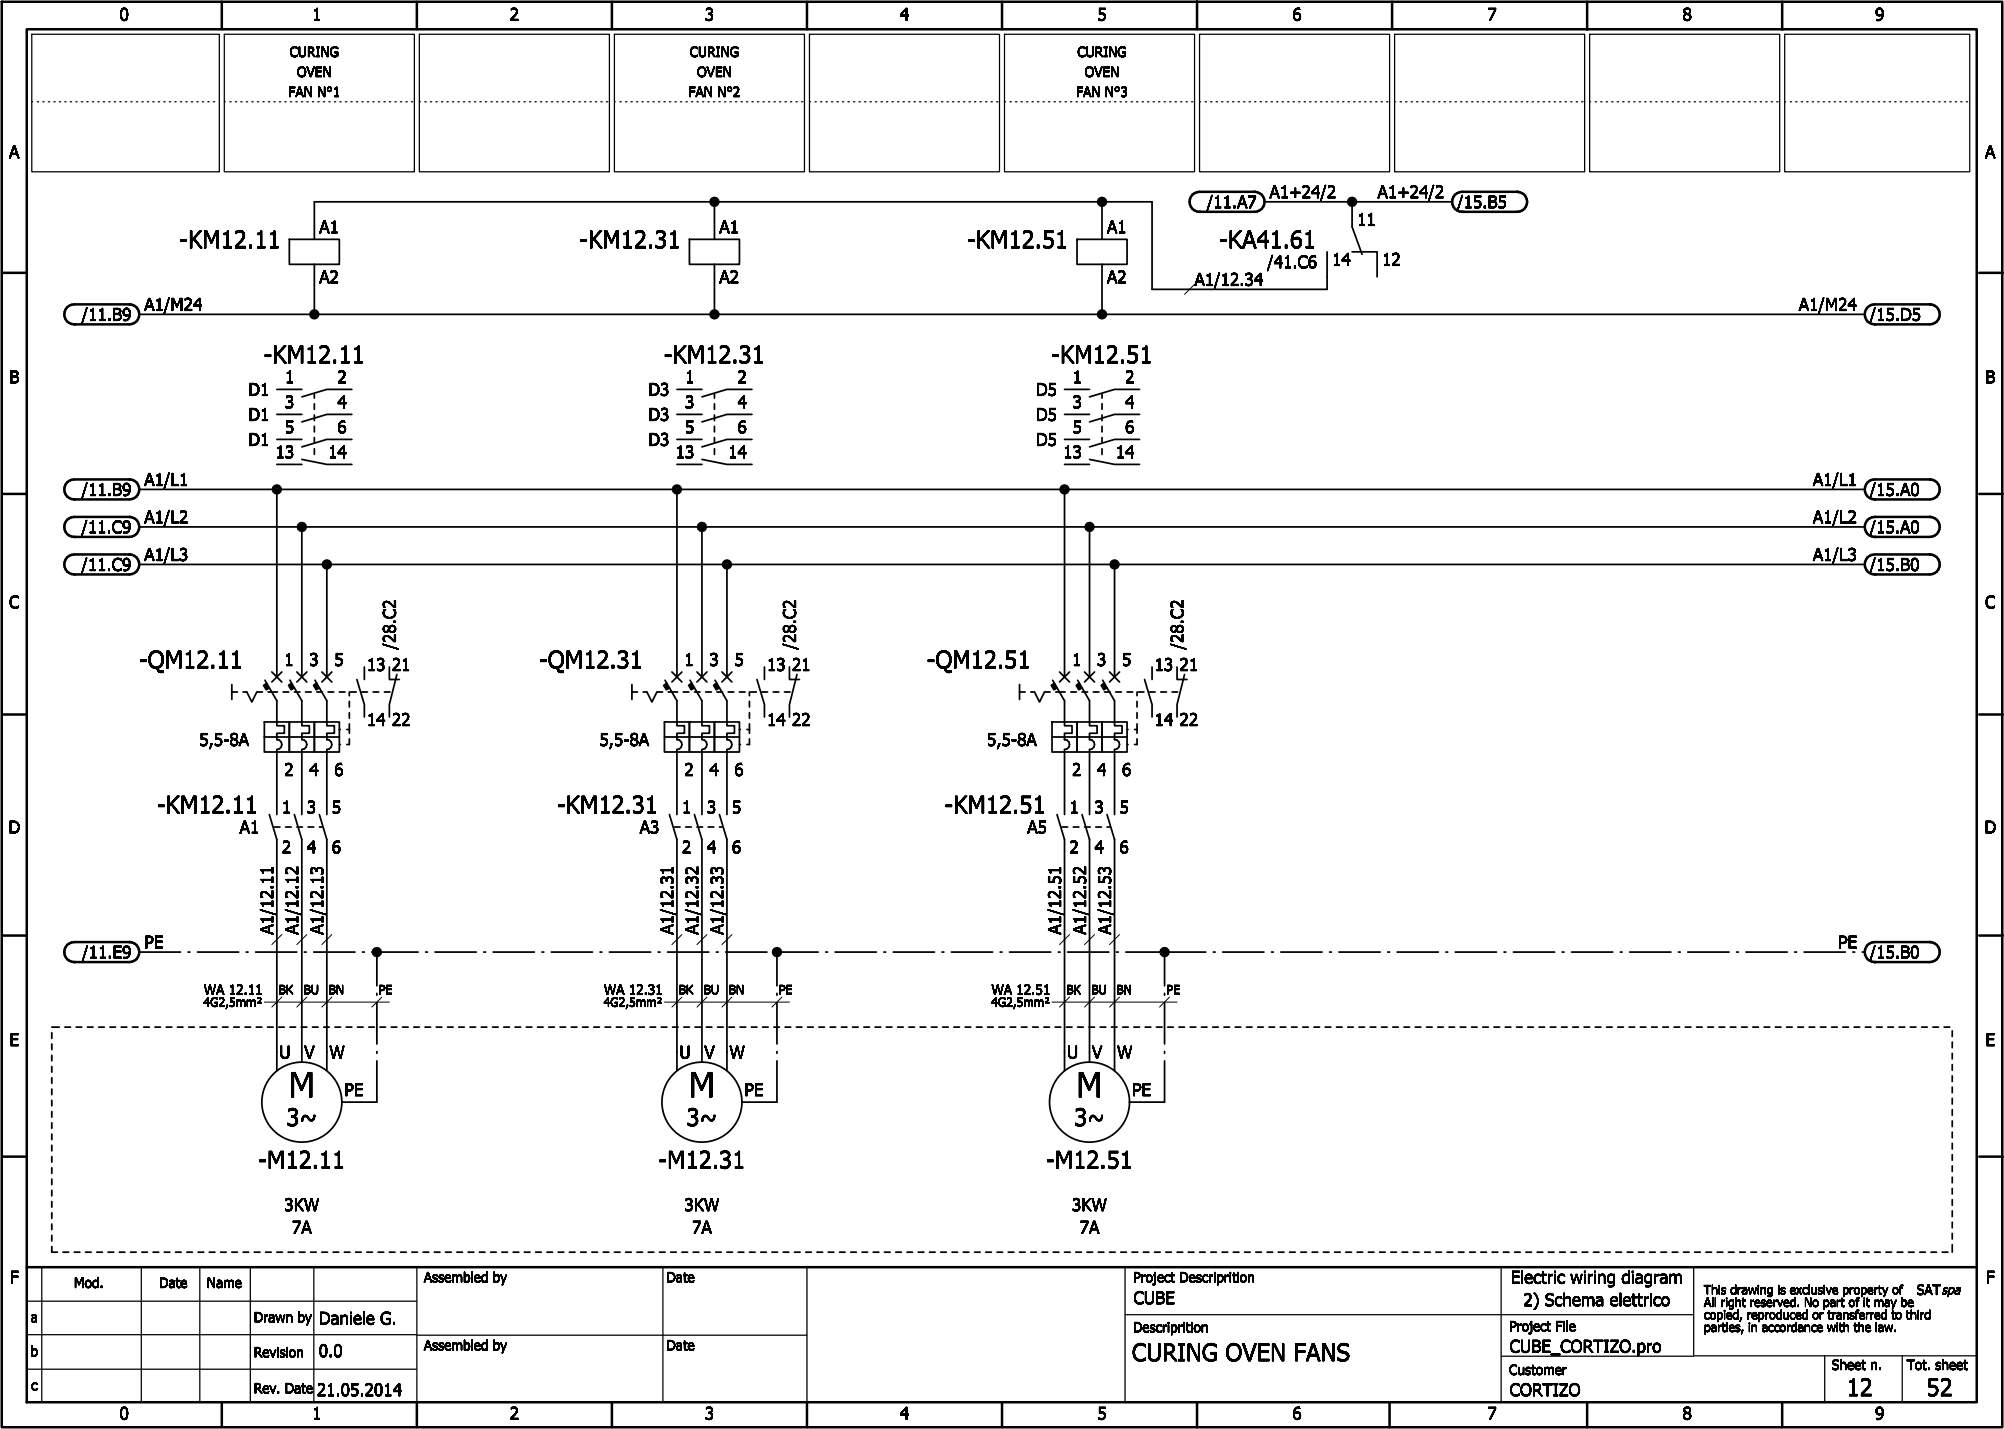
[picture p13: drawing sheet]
<svg xmlns="http://www.w3.org/2000/svg" width="401mm" height="286mm" viewBox="0 0 401 286" stroke-linecap="round" stroke-linejoin="round" font-family="sans-serif">
<defs><g id="words">
<g font-size="5">
<text x="57.7" y="219.4">M</text>
<text x="137.7" y="219.4">M</text>
<text x="215.2" y="219.4">M</text>
</g>
<g font-size="3.5">
<text x="35.9" y="49.6">-KM12.11</text>
<text x="115.9" y="49.6">-KM12.31</text>
<text x="193.4" y="49.6">-KM12.51</text>
<text x="243.8" y="49.6">-KA41.61</text>
<text x="52.7" y="72.6">-KM12.11</text>
<text x="132.7" y="72.6">-KM12.31</text>
<text x="210.2" y="72.6">-KM12.51</text>
<text x="27.8" y="133.6">-QM12.11</text>
<text x="107.8" y="133.6">-QM12.31</text>
<text x="185.3" y="133.6">-QM12.51</text>
<text x="31.4" y="162.6">-KM12.11</text>
<text x="111.4" y="162.6">-KM12.31</text>
<text x="188.9" y="162.6">-KM12.51</text>
<text x="57.3" y="225.1">3~</text>
<text x="137.3" y="225.1">3~</text>
<text x="214.8" y="225.1">3~</text>
<text x="51.7" y="233.6">-M12.11</text>
<text x="131.7" y="233.6">-M12.31</text>
<text x="209.2" y="233.6">-M12.51</text>
<text x="226.4" y="272.1">CURING OVEN FANS</text>
<text x="369.2" y="279.1">12</text>
<text x="385.2" y="279.1">52</text>
</g>
<g font-size="2.5">
<text x="23.9" y="4.1">0</text>
<text x="62.4" y="4.1">1</text>
<text x="101.9" y="4.1">2</text>
<text x="140.9" y="4.1">3</text>
<text x="179.9" y="4.1">4</text>
<text x="219.4" y="4.1">5</text>
<text x="258.4" y="4.1">6</text>
<text x="297.4" y="4.1">7</text>
<text x="336.4" y="4.1">8</text>
<text x="374.9" y="4.1">9</text>
<text x="1.8" y="31.6">A</text>
<text x="396.9" y="31.6">A</text>
<text x="241.3" y="41.6">/11.A7</text>
<text x="253.9" y="39.6">A1+24/2</text>
<text x="275.5" y="39.6">A1+24/2</text>
<text x="291.4" y="41.6">/15.B5</text>
<text x="63.9" y="46.6">A1</text>
<text x="143.9" y="46.6">A1</text>
<text x="221.4" y="46.6">A1</text>
<text x="271.4" y="45.1">11</text>
<text x="253.4" y="53.6">/41.C6</text>
<text x="266.4" y="53.1">14</text>
<text x="276.4" y="53.1">12</text>
<text x="63.9" y="56.6">A2</text>
<text x="143.9" y="56.6">A2</text>
<text x="221.4" y="56.6">A2</text>
<text x="238.9" y="57.1">A1/12.34</text>
<text x="16.3" y="64.1">/11.B9</text>
<text x="28.9" y="62.1">A1/M24</text>
<text x="359.7" y="62.1">A1/M24</text>
<text x="373.9" y="64.1">/15.D5</text>
<text x="1.9" y="76.6">B</text>
<text x="57" y="76.6">1</text>
<text x="67.5" y="76.6">2</text>
<text x="137" y="76.6">1</text>
<text x="147.5" y="76.6">2</text>
<text x="214.5" y="76.6">1</text>
<text x="225" y="76.6">2</text>
<text x="397" y="76.6">B</text>
<text x="49.7" y="79.1">D1</text>
<text x="57" y="81.6">3</text>
<text x="67.5" y="81.6">4</text>
<text x="129.7" y="79.1">D3</text>
<text x="137" y="81.6">3</text>
<text x="147.5" y="81.6">4</text>
<text x="207.2" y="79.1">D5</text>
<text x="214.5" y="81.6">3</text>
<text x="225" y="81.6">4</text>
<text x="49.7" y="84.1">D1</text>
<text x="49.7" y="89.1">D1</text>
<text x="57" y="86.6">5</text>
<text x="67.5" y="86.6">6</text>
<text x="129.7" y="84.1">D3</text>
<text x="129.7" y="89.1">D3</text>
<text x="137" y="86.6">5</text>
<text x="147.5" y="86.6">6</text>
<text x="207.2" y="84.1">D5</text>
<text x="207.2" y="89.1">D5</text>
<text x="214.5" y="86.6">5</text>
<text x="225" y="86.6">6</text>
<text x="55.1" y="91.6">13</text>
<text x="65.6" y="91.6">14</text>
<text x="135.1" y="91.6">13</text>
<text x="145.6" y="91.6">14</text>
<text x="212.6" y="91.6">13</text>
<text x="223.1" y="91.6">14</text>
<text x="16.3" y="99.1">/11.B9</text>
<text x="28.9" y="97.1">A1/L1</text>
<text x="362.5" y="97.1">A1/L1</text>
<text x="373.9" y="99.1">/15.A0</text>
<text x="16.3" y="106.6">/11.C9</text>
<text x="28.9" y="104.6">A1/L2</text>
<text x="362.5" y="104.6">A1/L2</text>
<text x="373.9" y="106.6">/15.A0</text>
<text x="28.9" y="112.1">A1/L3</text>
<text x="362.5" y="112.1">A1/L3</text>
<text x="16.3" y="114.1">/11.C9</text>
<text x="373.9" y="114.1">/15.B0</text>
<text x="1.8" y="121.6">C</text>
<text x="396.9" y="121.6">C</text>
<text x="79.1" y="129.9" transform="rotate(-90 79.1 129.9)">/28.C2</text>
<text x="159.1" y="129.9" transform="rotate(-90 159.1 129.9)">/28.C2</text>
<text x="236.6" y="129.9" transform="rotate(-90 236.6 129.9)">/28.C2</text>
<text x="56.9" y="133.1">1</text>
<text x="61.9" y="133.1">3</text>
<text x="66.9" y="133.1">5</text>
<text x="73.4" y="134.1">13</text>
<text x="78.4" y="134.1">21</text>
<text x="136.9" y="133.1">1</text>
<text x="141.9" y="133.1">3</text>
<text x="146.9" y="133.1">5</text>
<text x="153.4" y="134.1">13</text>
<text x="158.4" y="134.1">21</text>
<text x="214.4" y="133.1">1</text>
<text x="219.4" y="133.1">3</text>
<text x="224.4" y="133.1">5</text>
<text x="230.9" y="134.1">13</text>
<text x="235.9" y="134.1">21</text>
<text x="39.9" y="149.1">5,5-8A</text>
<text x="73.4" y="145.1">14</text>
<text x="78.4" y="145.1">22</text>
<text x="119.9" y="149.1">5,5-8A</text>
<text x="153.4" y="145.1">14</text>
<text x="158.4" y="145.1">22</text>
<text x="197.4" y="149.1">5,5-8A</text>
<text x="230.9" y="145.1">14</text>
<text x="235.9" y="145.1">22</text>
<text x="56.9" y="155.1">2</text>
<text x="61.9" y="155.1">4</text>
<text x="66.9" y="155.1">6</text>
<text x="136.9" y="155.1">2</text>
<text x="141.9" y="155.1">4</text>
<text x="146.9" y="155.1">6</text>
<text x="214.4" y="155.1">2</text>
<text x="219.4" y="155.1">4</text>
<text x="224.4" y="155.1">6</text>
<text x="1.7" y="166.6">D</text>
<text x="47.9" y="166.6">A1</text>
<text x="56.4" y="162.6">1</text>
<text x="61.4" y="162.6">3</text>
<text x="66.4" y="162.6">5</text>
<text x="127.9" y="166.6">A3</text>
<text x="136.4" y="162.6">1</text>
<text x="141.4" y="162.6">3</text>
<text x="146.4" y="162.6">5</text>
<text x="205.4" y="166.6">A5</text>
<text x="213.9" y="162.6">1</text>
<text x="218.9" y="162.6">3</text>
<text x="223.9" y="162.6">5</text>
<text x="396.8" y="166.6">D</text>
<text x="56.4" y="170.6">2</text>
<text x="61.4" y="170.6">4</text>
<text x="66.4" y="170.6">6</text>
<text x="136.4" y="170.6">2</text>
<text x="141.4" y="170.6">4</text>
<text x="146.4" y="170.6">6</text>
<text x="213.9" y="170.6">2</text>
<text x="218.9" y="170.6">4</text>
<text x="223.9" y="170.6">6</text>
<text x="16.4" y="191.6">/11.E9</text>
<text x="28.9" y="189.6">PE</text>
<text x="54.6" y="186.9" transform="rotate(-90 54.6 186.9)">A1/12.11</text>
<text x="59.6" y="186.9" transform="rotate(-90 59.6 186.9)">A1/12.12</text>
<text x="64.6" y="186.9" transform="rotate(-90 64.6 186.9)">A1/12.13</text>
<text x="134.6" y="186.9" transform="rotate(-90 134.6 186.9)">A1/12.31</text>
<text x="139.6" y="186.9" transform="rotate(-90 139.6 186.9)">A1/12.32</text>
<text x="144.6" y="186.9" transform="rotate(-90 144.6 186.9)">A1/12.33</text>
<text x="212.1" y="186.9" transform="rotate(-90 212.1 186.9)">A1/12.51</text>
<text x="217.1" y="186.9" transform="rotate(-90 217.1 186.9)">A1/12.52</text>
<text x="222.1" y="186.9" transform="rotate(-90 222.1 186.9)">A1/12.53</text>
<text x="367.5" y="189.6">PE</text>
<text x="373.9" y="191.6">/15.B0</text>
<text x="1.9" y="209.1">E</text>
<text x="397" y="209.1">E</text>
<text x="55.9" y="211.6">U</text>
<text x="60.9" y="211.6">V</text>
<text x="65.9" y="211.6">W</text>
<text x="135.9" y="211.6">U</text>
<text x="140.9" y="211.6">V</text>
<text x="145.9" y="211.6">W</text>
<text x="213.4" y="211.6">U</text>
<text x="218.4" y="211.6">V</text>
<text x="223.4" y="211.6">W</text>
<text x="68.9" y="219.1">PE</text>
<text x="148.9" y="219.1">PE</text>
<text x="226.4" y="219.1">PE</text>
<text x="56.9" y="242.1">3KW</text>
<text x="136.9" y="242.1">3KW</text>
<text x="214.4" y="242.1">3KW</text>
<text x="58.4" y="246.6">7A</text>
<text x="138.4" y="246.6">7A</text>
<text x="215.9" y="246.6">7A</text>
<text x="2" y="256.6">F</text>
<text x="302.1" y="256.6">Electric wiring diagram</text>
<text x="397.1" y="256.6">F</text>
<text x="226.7" y="260.7">CUBE</text>
<text x="304.6" y="261.1">2) Schema elettrico</text>
<text x="63.8" y="264.8">Daniele G.</text>
<text x="63.8" y="271.3">0.0</text>
<text x="301.9" y="270.4">CUBE_CORTIZO.pro</text>
<text x="63.4" y="279.1">21.05.2014</text>
<text x="301.9" y="279.1">CORTIZO</text>
<text x="23.9" y="283.8">0</text>
<text x="62.4" y="283.8">1</text>
<text x="101.9" y="283.8">2</text>
<text x="140.9" y="283.8">3</text>
<text x="179.9" y="283.8">4</text>
<text x="219.4" y="283.8">5</text>
<text x="258.4" y="283.8">6</text>
<text x="297.4" y="283.8">7</text>
<text x="336.4" y="283.8">8</text>
<text x="374.9" y="283.8">9</text>
</g>
<g font-size="2">
<text x="57.9" y="11.4">CURING</text>
<text x="137.9" y="11.4">CURING</text>
<text x="215.4" y="11.4">CURING</text>
<text x="59.4" y="15.4">OVEN</text>
<text x="139.4" y="15.4">OVEN</text>
<text x="216.9" y="15.4">OVEN</text>
<text x="57.7" y="19.3">FAN N°1</text>
<text x="137.7" y="19.3">FAN N°2</text>
<text x="215.2" y="19.3">FAN N°3</text>
<text x="40.8" y="198.9">WA 12.11</text>
<text x="120.8" y="198.9">WA 12.31</text>
<text x="198.3" y="198.9">WA 12.51</text>
<text x="14.8" y="257.5">Mod.</text>
<text x="31.8" y="257.5">Date</text>
<text x="41.4" y="257.5">Name</text>
<text x="84.8" y="256.4">Assembled by</text>
<text x="133.3" y="256.4">Date</text>
<text x="226.6" y="256.4">Project Descriprition</text>
<text x="383.3" y="258.9">SATspa</text>
<text x="6.2" y="264.4">a</text>
<text x="50.8" y="264.4">Drawn by</text>
<text x="84.8" y="270">Assembled by</text>
<text x="133.3" y="270">Date</text>
<text x="226.6" y="266.4">Descriprition</text>
<text x="301.8" y="266.1">Project File</text>
<text x="6.1" y="271.2">b</text>
<text x="50.8" y="271.3">Revision</text>
<text x="301.8" y="274.9">Customer</text>
<text x="366.3" y="273.9">Sheet n.</text>
<text x="381.3" y="273.9">Tot. sheet</text>
<text x="6.2" y="278">c</text>
<text x="50.8" y="278.5">Rev. Date</text>
</g>
<g font-size="1.8">
<text x="40.7" y="201.3">4G2,5mm²</text>
<text x="55.7" y="198.8">BK</text>
<text x="60.7" y="198.8">BU</text>
<text x="65.7" y="198.8">BN</text>
<text x="75.7" y="198.8">PE</text>
<text x="120.7" y="201.3">4G2,5mm²</text>
<text x="135.7" y="198.8">BK</text>
<text x="140.7" y="198.8">BU</text>
<text x="145.7" y="198.8">BN</text>
<text x="155.7" y="198.8">PE</text>
<text x="198.2" y="201.3">4G2,5mm²</text>
<text x="213.2" y="198.8">BK</text>
<text x="218.2" y="198.8">BU</text>
<text x="223.2" y="198.8">BN</text>
<text x="233.2" y="198.8">PE</text>
<text x="340.7" y="258.8">This drawing is exclusive property of</text>
<text x="340.7" y="261.3">All right reserved. No part of it may be</text>
<text x="340.7" y="263.8">copied, reproduced or transferred to third</text>
<text x="340.7" y="266.3">parties, in accordance with the law.</text>
</g>
</g></defs>
<g fill="none" stroke="#000" stroke-width=".35">
<path d="M57.9 47.9h10v4.9h-10zM62.9 47.9v-7.5h167.5v17.5h35v-7.5M62.9 52.8v10.1M137.9 47.9h10v4.9h-10zM142.9 40.4v7.5M142.9 52.8v10.1M215.4 47.9h10v4.9h-10zM220.4 40.4v7.5M220.4 52.8v10.1M252.9 40.4h37.5M270.4 50.4h5v5M270.4 40.4v5l2 5.5"/>
<path d="M27.9 62.9h345M55.4 77.9h5M62.9 78.9v.7M70.4 77.9h-5l-5 1.5M135.4 77.9h5M142.9 78.9v.7M150.4 77.9h-5l-5 1.5M212.9 77.9h5M220.4 78.9v.7M227.9 77.9h-5l-5 1.5M27.9 97.8h345M55.4 97.8v37.6"/>
<path d="M55.4 92.9h5M55.4 87.9h5M55.4 82.8h5M60.4 91.9l5 1h5M62.9 80.7v1.2M62.9 83v1.1M62.9 85.2v1.2M62.9 87.5v1.1M62.9 89.7v1.2M70.4 87.9h-5l-5 1.5M70.4 82.8h-5l-5 1.6M135.4 92.9h5"/>
<path d="M135.4 87.9h5M135.4 82.8h5M135.4 97.8v37.6M140.4 91.9l5 1h5M142.9 80.7v1.2M142.9 83v1.1M142.9 85.2v1.2M142.9 87.5v1.1M142.9 89.7v1.2M150.4 87.9h-5l-5 1.5M150.4 82.8h-5l-5 1.6M212.9 92.9h5"/>
<path d="M212.9 87.9h5M212.9 82.8h5M212.9 97.8v37.6M217.9 91.9l5 1h5M220.4 80.7v1.2M220.4 83v1.1M220.4 85.2v1.2M220.4 87.5v1.1M220.4 89.7v1.2M227.9 87.9h-5l-5 1.5M227.9 82.8h-5l-5 1.6M27.9 105.4h345"/>
<path d="M27.9 112.9h345M60.4 105.4v30M65.4 112.9v22.5M140.4 105.4v30M145.4 112.9v22.5M217.9 105.4v30M222.9 112.9v22.5M46.4 138.4h1.1M46.4 136.9v3M48.6 138.4h.8l1 2 1-2h1.1M52.9 136.9l.4-.1-.4 .2M53 136l2.4 4.1v5h1.5v1.5h-1.5v1.3a1 1 0 0 1 1 1 1 1 0 0 1-1 1v13"/>
<path d="M53.3 136.8l-.3 .2M53.3 136.9l-.3 .2M53.4 136.7l-.7 .3 .5 .9 .7-.4M53.4 137l-.3 .2 .3-.2M53.4 137.1l-.3 .1M53.4 137.1l-.3 .2M53.5 137.1l-.4 .2M53.5 137.2l-.3 .2M53.5 137.3l-.3 .2M53.6 137.3l-.3 .3M53.6 138.4h1.9M53.6 137.4l-.3 .2"/>
<path d="M53.7 137.5l-.4 .2M53.7 137.5l-.3 .2M53.7 137.6l-.3 .2M54.4 134.4l2 2M56.4 134.4l-2 2M56.6 138.4h1.1M58 137.1l.3-.2-.3 .2M58 136l2.4 4.1v5h1.5v1.5h-1.5v1.3a1 1 0 0 1 1 1 1 1 0 0 1-1 1v13M58.2 136.8l-.3 .1M58.2 136.8l-.3 .2M58.3 136.9l-.4 .2M58.3 137l-.3 .2"/>
<path d="M58.4 136.7l-.7 .3 .5 .9 .7-.4M58.4 137l-.4 .2M58.4 137.1l-.3 .2M58.4 137.2l-.3 .2M58.5 137.2l-.4 .2M58.5 137.3l-.3 .2M58.6 137.4l-.4 .2M58.6 137.5l-.3 .2M58.7 137.6l-.4 .2M58.9 138.4h1.1M59.4 134.4l2 2M61.1 138.4h1.1"/>
<path d="M61.4 134.4l-2 2M63 136l2.4 4.1v5h1.5v1.5h-1.5v1.3a1 1 0 0 1 1 1 1 1 0 0 1-1 1v13M63.2 136.8l-.4 .2M63.2 136.7l-.4 .2M63.2 136.8l-.3 .2M63.2 136.9l-.3 .2M63.3 136.9l-.4 .2M63.3 137l-.4 .2M63.3 137l-.3 .2M63.4 136.7l-.7 .3 .5 .9 .7-.4M63.4 137.1l-.4 .2M63.4 138.4h1.1"/>
<path d="M63.4 137.2l-.3 .2M63.5 137.3l-.4 .2M63.5 137.4l-.3 .2M63.6 137.4l-.4 .2M63.6 137.5l-.4 .2M63.6 137.5l-.3 .2M63.6 137.6l-.3 .2M64.4 134.4l2 2M65.6 138.4h1.1M66.4 134.4l-2 2M67.9 138.4h1.1M69.9 138.4v.7"/>
<path d="M70.1 138.4h1.1M71.4 135.9l1.5 5v2.5M72.4 138.4h1.1M72.9 133.4v2.5M74.6 138.4h1.1M76.9 138.4h1.1M77.9 133.4v2.5h2M79.4 134.9l-1.5 6v2.5M126.4 138.4h1.1M126.4 136.9v3M128.6 138.4h.8l1 2 1-2h1.1M133 136l2.4 4.1v5h1.5v1.5h-1.5v1.3a1 1 0 0 1 1 1 1 1 0 0 1-1 1v13"/>
<path d="M133.1 137.2l.3-.1-.3 .2M133.2 136.8l-.3 .1M133.3 136.8l-.4 .2M133.3 136.8l-.3 .2M133.3 136.9l-.3 .2M133.4 136.7l-.7 .3 .5 .9 .7-.4M133.4 137l-.4 .2M133.4 137l-.3 .2M133.5 137.1l-.4 .2M133.5 137.2l-.3 .2M133.5 137.3l-.3 .2M133.6 137.3l-.4 .2"/>
<path d="M133.6 137.4l-.3 .1M133.6 138.4h1.9M133.6 137.4l-.3 .2M133.7 137.5l-.4 .2M133.7 137.5l-.3 .2M133.7 137.6l-.3 .2M134.4 134.4l2 2M136.4 134.4l-2 2M136.6 138.4h1.1M138 136l2.4 4.1v5h1.5v1.5h-1.5v1.3a1 1 0 0 1 1 1 1 1 0 0 1-1 1v13M138.2 136.7l-.3 .2M138.2 136.8l-.3 .2"/>
<path d="M138.3 136.9l-.4 .2M138.3 136.9l-.3 .2M138.3 137l-.3 .2M138.4 136.7l-.7 .3 .5 .9 .7-.4M138.4 137l-.4 .2M138.4 137.1l-.3 .2M138.4 137.2l-.3 .2M138.5 137.2l-.4 .2M138.5 137.3l-.3 .2 .3-.2M138.5 137.3l-.3 .2M138.6 137.4l-.4 .2M138.6 137.4l-.3 .2"/>
<path d="M138.6 137.5l-.3 .2M138.7 137.6l-.4 .2M138.9 138.4h1.1M139.4 134.4l2 2M141.1 138.4h1.1M141.4 134.4l-2 2M143 136l2.4 4.1v5h1.5v1.5h-1.5v1.3a1 1 0 0 1 1 1 1 1 0 0 1-1 1v13M143.2 136.7l-.4 .3M143.2 136.8l-.3 .2M143.3 136.9l-.4 .2M143.3 137l-.4 .2M143.3 137l-.3 .2"/>
<path d="M143.4 136.7l-.7 .3 .5 .9 .7-.4M143.4 138.4h1.1M143.4 137.1l-.4 .2M143.4 137.2l-.3 .2M143.5 137.3l-.4 .2M143.5 137.4l-.3 .2M143.6 137.4l-.4 .2M143.6 137.5l-.4 .2M143.6 137.6l-.3 .1M144.4 134.4l2 2M145.6 138.4h1.1M146.4 134.4l-2 2"/>
<path d="M147.9 138.4h1.1M149.9 138.4v.7M150.1 138.4h1.1M151.4 135.9l1.5 5v2.5M152.4 138.4h1.1M152.9 133.4v2.5M154.6 138.4h1.1M156.9 138.4h1.1M157.9 133.4v2.5h2M159.4 134.9l-1.5 6v2.5M203.9 138.4h1.1M203.9 136.9v3"/>
<path d="M206.1 138.4h.8l1 2 1-2h1.1M210.4 136.9l.4-.1-.4 .2M210.5 136l2.4 4.1v5h1.5v1.5h-1.5v1.3a1 1 0 0 1 1 1 1 1 0 0 1-1 1v13M210.8 136.8l-.3 .2M210.8 136.9l-.3 .2M210.9 136.7l-.7 .3 .5 .9 .7-.4M210.9 137l-.3 .2 .3-.2M210.9 137.1l-.3 .1M210.9 137.1l-.3 .2M211 137.1l-.4 .2M211 137.2l-.3 .2M211 137.3l-.3 .2"/>
<path d="M211.1 137.3l-.3 .3M211.1 138.4h1.9M211.1 137.4l-.3 .2M211.2 137.5l-.4 .2M211.2 137.5l-.3 .2M211.2 137.6l-.3 .2M211.9 134.4l2 2M213.9 134.4l-2 2M214.1 138.4h1.1M215.5 137.1l.3-.2-.3 .2M215.5 136l2.4 4.1v5h1.5v1.5h-1.5v1.3a1 1 0 0 1 1 1 1 1 0 0 1-1 1v13M215.7 137.5l.3-.2-.3 .2"/>
<path d="M215.7 136.7l-.3 .2M215.7 136.8l-.3 .2M215.8 136.9l-.4 .2M215.8 137l-.3 .2M215.9 136.7l-.7 .3 .5 .9 .7-.4M215.9 137l-.4 .2M215.9 137.1l-.3 .2M215.9 137.2l-.3 .2M216 137.2l-.4 .2M216 137.3l-.3 .2M216.1 137.4l-.4 .2M216.1 137.4l-.3 .2"/>
<path d="M216.1 137.5l-.3 .2M216.2 137.6l-.4 .2M216.4 138.4h1.1M216.9 134.4l2 2M218.6 138.4h1.1M218.9 134.4l-2 2M220.5 136l2.4 4.1v5h1.5v1.5h-1.5v1.3a1 1 0 0 1 1 1 1 1 0 0 1-1 1v13M220.7 136.8l-.4 .2M220.7 136.7l-.4 .2M220.7 136.8l-.3 .2M220.7 136.9l-.3 .2M220.8 136.9l-.4 .2"/>
<path d="M220.8 137l-.4 .2M220.8 137l-.3 .2M220.9 136.7l-.7 .3 .5 .9 .7-.4M220.9 138.4h1.1M220.9 137.1l-.4 .2M220.9 137.2l-.3 .2M221 137.3l-.4 .2M221 137.4l-.3 .2M221.1 137.4l-.4 .2M221.1 137.5l-.4 .2M221.1 137.5l-.3 .2M221.1 137.6l-.3 .2"/>
<path d="M221.9 134.4l2 2M223.1 138.4h1.1M223.9 134.4l-2 2M225.4 138.4h1.1M227.4 138.4v.7M227.6 138.4h1.1M228.9 135.9l1.5 5v2.5M229.9 138.4h1.1M230.4 133.4v2.5M232.1 138.4h1.1M234.4 138.4h1.1M235.4 133.4v2.5h2"/>
<path d="M236.9 134.9l-1.5 6v2.5M52.9 144.3h5v6.1h-5zM52.9 147.4h15M57.9 144.3h5v6.1h-5zM62.9 144.3h5v6.1h-5zM69.4 145.9h.5M69.9 140.2v1.2M69.9 142.5v1.1M69.9 144.7v1.9M69.9 147.7v1.2h-.5M132.9 144.3h5v6.1h-5zM132.9 147.4h15"/>
<path d="M137.9 144.3h5v6.1h-5zM142.9 144.3h5v6.1h-5zM149.4 145.9h.5M149.9 147.7v1.2h-.5M149.9 140.2v1.2M149.9 142.5v1.1M149.9 144.7v1.9M210.4 144.3h5v6.1h-5zM210.4 147.4h15M215.4 144.3h5v6.1h-5zM220.4 144.3h5v6.1h-5zM226.9 145.9h.5"/>
<path d="M227.4 147.7v1.2h-.5M227.4 140.2v1.2M227.4 142.5v1.1M227.4 144.7v1.9M53.9 162.9l1.5 5v46.2M54.9 165.4h1.1M57.1 165.4h1.1M58.9 162.9l1.5 5v44.5M59.4 165.4h1.1M61.6 165.4h1.1M63.9 162.9l1.5 5v46.2M63.9 165.4h.5"/>
<path d="M133.9 162.9l1.5 5v46.2M134.9 165.4h1.1M137.1 165.4h1.1M138.9 162.9l1.5 5v44.5M139.4 165.4h1.1M141.6 165.4h1.1M143.9 165.4h.5M143.9 162.9l1.5 5v46.2M211.4 162.9l1.5 5v46.2M212.4 165.4h1.1M214.6 165.4h1.1M216.4 162.9l1.5 5v44.5"/>
<path d="M216.9 165.4h1.1M219.1 165.4h1.1M221.4 165.4h.5M221.4 162.9l1.5 5v46.2M27.9 190.4h8.2M37.6 190.4h.4M39.5 190.4h8.2M49.2 190.4h.4M51.1 190.4h8.3M60.9 190.4h.3M62.7 190.4h8.3M72.5 190.4h.4"/>
<path d="M74.4 190.4h9.2M75.4 190.4v6.7M75.4 198.6v.4M85.1 190.4h.4M87 190.4h8.2M96.7 190.4h.4M98.6 190.4h8.3M108.4 190.4h.3M110.2 190.4h8.3M120 190.4h.4M121.9 190.4h8.2M131.6 190.4h.4"/>
<path d="M133.5 190.4h8.2M143.2 190.4h.4M145.1 190.4h8.3M154.9 190.4h8.7M155.4 190.4v6.7M155.4 198.6v.4M165.1 190.4h.4M167 190.4h8.2M176.7 190.4h.4M178.6 190.4h8.3M188.4 190.4h.3M190.2 190.4h8.3"/>
<path d="M200 190.4h.4M201.9 190.4h8.2M211.6 190.4h.4M213.5 190.4h8.2M223.2 190.4h.4M225.1 190.4h16M232.9 190.4v6.7M232.9 198.6v.4M242.6 190.4h.4M244.5 190.4h8.2M254.2 190.4h.4M256.1 190.4h8.3"/>
<path d="M265.9 190.4h.3M267.7 190.4h8.3M277.5 190.4h.4M279.4 190.4h8.2M289.1 190.4h.4M291 190.4h8.2M300.7 190.4h.4M302.6 190.4h8.3M312.4 190.4h.3M314.2 190.4h8.3M324 190.4h.4M325.9 190.4h8.2"/>
<path d="M335.6 190.4h.4M337.5 190.4h8.2M347.2 190.4h.4M349.1 190.4h8.3M358.9 190.4h.3M360.7 190.4h8.3M370.5 190.4h.4M372.4 190.4h.5M10.4 206.5v1.1M10.4 208.7v1.1M10.4 211v1.1M10.4 213.2v1.2"/>
<path d="M10.4 215.5v1.1M10.4 217.7v1.2M10.4 220v1.1M10.4 205.4h1.5M13 205.4h1.1M15.2 205.4h1.2M17.5 205.4h1.1M19.7 205.4h1.2M22 205.4h1.1M24.2 205.4h1.2M26.5 205.4h1.1M28.7 205.4h1.2"/>
<path d="M31 205.4h1.1M33.2 205.4h1.2M35.5 205.4h1.1M37.7 205.4h1.2M40 205.4h1.1M42.2 205.4h1.2M44.5 205.4h1.1M46.7 205.4h1.2M49 205.4h1.1M51.2 205.4h1.2M53.5 205.4h1.1M55.7 205.4h1.2"/>
<path d="M58 205.4h1.1M60.2 205.4h1.2M62.5 205.4h1.1M64.7 205.4h1.2M67 205.4h1.1M69.2 205.4h1.2M71.5 205.4h1.1M73.7 205.4h1.2M75.4 212.1v8.3h-7M75.4 200.5v8.2M75.4 210.2v.4M76 205.4h1.1"/>
<path d="M78.2 205.4h1.2M80.5 205.4h1.1M82.7 205.4h1.2M85 205.4h1.1M87.2 205.4h1.2M89.5 205.4h1.1M91.7 205.4h1.2M94 205.4h1.1M96.2 205.4h1.2M98.5 205.4h1.1M100.7 205.4h1.2M103 205.4h1.1"/>
<path d="M105.2 205.4h1.2M107.5 205.4h1.1M109.7 205.4h1.2M112 205.4h1.1M114.2 205.4h1.2M116.5 205.4h1.1M118.7 205.4h1.2M121 205.4h1.1M123.2 205.4h1.2M125.5 205.4h1.1M127.7 205.4h1.2M130 205.4h1.1"/>
<path d="M132.2 205.4h1.2M134.5 205.4h1.1M136.7 205.4h1.2M139 205.4h1.1M141.2 205.4h1.2M143.5 205.4h1.1M145.7 205.4h1.2M148 205.4h1.1M150.2 205.4h1.2M152.5 205.4h1.1M154.7 205.4h1.2M155.4 212.1v8.3h-7"/>
<path d="M155.4 200.5v8.2M155.4 210.2v.4M157 205.4h1.1M159.2 205.4h1.2M161.5 205.4h1.1M163.7 205.4h1.2M166 205.4h1.1M168.2 205.4h1.2M170.5 205.4h1.1M172.7 205.4h1.2M175 205.4h1.1M177.2 205.4h1.2"/>
<path d="M179.5 205.4h1.1M181.7 205.4h1.2M184 205.4h1.1M186.2 205.4h1.2M188.5 205.4h1.1M190.7 205.4h1.2M193 205.4h1.1M195.2 205.4h1.2M197.5 205.4h1.1M199.7 205.4h1.2M202 205.4h1.1M204.2 205.4h1.2"/>
<path d="M206.5 205.4h1.1M208.7 205.4h1.2M211 205.4h1.1M213.2 205.4h1.2M215.5 205.4h1.1M217.7 205.4h1.2M220 205.4h1.1M222.2 205.4h1.2M224.5 205.4h1.1M226.7 205.4h1.2M229 205.4h1.1M231.2 205.4h1.2"/>
<path d="M232.9 212.1v8.3h-7M232.9 200.5v8.2M232.9 210.2v.4M233.5 205.4h1.1M235.7 205.4h1.2M238 205.4h1.1M240.2 205.4h1.2M242.5 205.4h1.1M244.7 205.4h1.2M247 205.4h1.1M249.2 205.4h1.2M251.5 205.4h1.1"/>
<path d="M253.7 205.4h1.2M256 205.4h1.1M258.2 205.4h1.2M260.5 205.4h1.1M262.7 205.4h1.2M265 205.4h1.1M267.2 205.4h1.2M269.5 205.4h1.1M271.7 205.4h1.2M274 205.4h1.1M276.2 205.4h1.2M278.5 205.4h1.1"/>
<path d="M280.7 205.4h1.2M283 205.4h1.1M285.2 205.4h1.2M287.5 205.4h1.1M289.7 205.4h1.2M292 205.4h1.1M294.2 205.4h1.2M296.5 205.4h1.1M298.7 205.4h1.2M301 205.4h1.1M303.2 205.4h1.2M305.5 205.4h1.1"/>
<path d="M307.7 205.4h1.2M310 205.4h1.1M312.2 205.4h1.2M314.5 205.4h1.1M316.7 205.4h1.2M319 205.4h1.1M321.2 205.4h1.2M323.5 205.4h1.1M325.7 205.4h1.2M328 205.4h1.1M330.2 205.4h1.2M332.5 205.4h1.1"/>
<path d="M334.7 205.4h1.2M337 205.4h1.1M339.2 205.4h1.2M341.5 205.4h1.1M343.7 205.4h1.2M346 205.4h1.1M348.2 205.4h1.2M350.5 205.4h1.1M352.7 205.4h1.2M355 205.4h1.1M357.2 205.4h1.2M359.5 205.4h1.1"/>
<path d="M361.7 205.4h1.2M364 205.4h1.1M366.2 205.4h1.2M368.5 205.4h1.1M370.7 205.4h1.2M373 205.4h1.1M375.2 205.4h1.2M377.5 205.4h1.1M379.7 205.4h1.2M382 205.4h1.1M384.2 205.4h1.2M386.5 205.4h1.1"/>
<path d="M388.7 205.4h1.2M390.4 206.1v1.1M390.4 208.4v1.1M390.4 210.6v1.1M390.4 212.9v1.1M390.4 215.1v1.1M390.4 217.3v1.2M390.4 219.6v1.1M10.4 222.2v1.2M10.4 224.5v1.1M10.4 226.7v1.2M10.4 229v1.1"/>
<path d="M10.4 231.2v1.2M10.4 233.5v1.1M10.4 235.7v1.2M10.4 238v1.1M390.4 221.9v1.1M390.4 224.1v1.1M390.4 226.4v1.1M390.4 228.6v1.1M390.4 230.9v1.1M390.4 233.1v1.1M390.4 235.4v1.1M390.4 237.6v1.1"/>
<path d="M390.4 239.9v1.1M10.4 240.2v1.2M10.4 242.5v1.1M10.4 244.7v1.2M10.4 247v1.1M10.4 249.2v1.2h1.1M12.6 250.4h1.1M14.9 250.4h1.1M17.1 250.4h1.1M19.4 250.4h1.1M21.6 250.4h1.1M23.9 250.4h1.1"/>
<path d="M26.1 250.4h1.1M28.4 250.4h1.1M30.6 250.4h1.1M32.9 250.4h1.1M35.1 250.4h1.1M37.4 250.4h1.1M39.6 250.4h1.1M41.9 250.4h1.1M44.1 250.4h1.1M46.4 250.4h1.1M48.6 250.4h1.1M50.9 250.4h1.1"/>
<path d="M53.1 250.4h1.1M55.4 250.4h1.1M57.6 250.4h1.1M59.9 250.4h1.1M62.1 250.4h1.1M64.4 250.4h1.1M66.6 250.4h1.1M68.9 250.4h1.1M71.1 250.4h1.1M73.4 250.4h1.1M75.6 250.4h1.1M77.9 250.4h1.1"/>
<path d="M80.1 250.4h1.1M82.4 250.4h1.1M84.6 250.4h1.1M86.9 250.4h1.1M89.1 250.4h1.1M91.4 250.4h1.1M93.6 250.4h1.1M95.9 250.4h1.1M98.1 250.4h1.1M100.4 250.4h1.1M102.6 250.4h1.1M104.9 250.4h1.1"/>
<path d="M107.1 250.4h1.1M109.4 250.4h1.1M111.6 250.4h1.1M113.9 250.4h1.1M116.1 250.4h1.1M118.4 250.4h1.1M120.6 250.4h1.1M122.9 250.4h1.1M125.1 250.4h1.1M127.4 250.4h1.1M129.6 250.4h1.1M131.9 250.4h1.1"/>
<path d="M134.1 250.4h1.1M136.4 250.4h1.1M138.6 250.4h1.1M140.9 250.4h1.1M143.1 250.4h1.1M145.4 250.4h1.1M147.6 250.4h1.1M149.9 250.4h1.1M152.1 250.4h1.1M154.4 250.4h1.1M156.6 250.4h1.1M158.9 250.4h1.1"/>
<path d="M161.1 250.4h1.1M163.4 250.4h1.1M165.6 250.4h1.1M167.9 250.4h1.1M170.1 250.4h1.1M172.4 250.4h1.1M174.6 250.4h1.1M176.9 250.4h1.1M179.1 250.4h1.1M181.4 250.4h1.1M183.6 250.4h1.1M185.9 250.4h1.1"/>
<path d="M188.1 250.4h1.1M190.4 250.4h1.1M192.6 250.4h1.1M194.9 250.4h1.1M197.1 250.4h1.1M199.4 250.4h1.1M201.6 250.4h1.1M203.9 250.4h1.1M206.1 250.4h1.1M208.4 250.4h1.1M210.6 250.4h1.1M212.9 250.4h1.1"/>
<path d="M215.1 250.4h1.1M217.4 250.4h1.1M219.6 250.4h1.1M221.9 250.4h1.1M224.1 250.4h1.1M226.4 250.4h1.1M228.6 250.4h1.1M230.9 250.4h1.1M233.1 250.4h1.1M235.4 250.4h1.1M237.6 250.4h1.1M239.9 250.4h1.1"/>
<path d="M242.1 250.4h1.1M244.4 250.4h1.1M246.6 250.4h1.1M248.9 250.4h1.1M251.1 250.4h1.1M253.4 250.4h1.1M255.6 250.4h1.1M257.9 250.4h1.1M260.1 250.4h1.1M262.4 250.4h1.1M264.6 250.4h1.1M266.9 250.4h1.1"/>
<path d="M269.1 250.4h1.1M271.4 250.4h1.1M273.6 250.4h1.1M275.9 250.4h1.1M278.1 250.4h1.1M280.4 250.4h1.1M282.6 250.4h1.1M284.9 250.4h1.1M287.1 250.4h1.1M289.4 250.4h1.1M291.6 250.4h1.1M293.9 250.4h1.1"/>
<path d="M296.1 250.4h1.1M298.4 250.4h1.1M300.6 250.4h1.1M302.9 250.4h1.1M305.1 250.4h1.1M307.4 250.4h1.1M309.6 250.4h1.1M311.9 250.4h1.1M314.1 250.4h1.1M316.4 250.4h1.1M318.6 250.4h1.1M320.9 250.4h1.1"/>
<path d="M323.1 250.4h1.1M325.4 250.4h1.1M327.6 250.4h1.1M329.9 250.4h1.1M332.1 250.4h1.1M334.4 250.4h1.1M336.6 250.4h1.1M338.9 250.4h1.1M341.1 250.4h1.1M343.4 250.4h1.1M345.6 250.4h1.1M347.9 250.4h1.1"/>
<path d="M350.1 250.4h1.1M352.4 250.4h1.1M354.6 250.4h1.1M356.9 250.4h1.1M359.1 250.4h1.1M361.4 250.4h1.1M363.6 250.4h1.1M365.9 250.4h1.1M368.1 250.4h1.1M370.4 250.4h1.1M372.6 250.4h1.1M374.9 250.4h1.1"/>
<path d="M377.1 250.4h1.1M379.4 250.4h1.1M381.6 250.4h1.1M383.9 250.4h1.1M386.1 250.4h1.1M388.4 250.4h1.1M390.4 242.1v1.1M390.4 244.4v1.1M390.4 246.6v1.1M390.4 248.9v1.5"/>
<circle cx="142.9" cy="40.4" r=".63"/>
<circle cx="142.9" cy="40.4" r=".88"/>
<circle cx="142.9" cy="40.4" r=".37"/>
<circle cx="220.4" cy="40.4" r=".88"/>
<circle cx="220.4" cy="40.4" r=".62"/>
<circle cx="220.4" cy="40.4" r=".38"/>
<circle cx="270.4" cy="40.4" r=".88"/>
<circle cx="270.4" cy="40.4" r=".38"/>
<circle cx="270.4" cy="40.4" r=".63"/>
<circle cx="62.9" cy="62.9" r=".38"/>
<circle cx="62.9" cy="62.9" r=".63"/>
<circle cx="62.9" cy="62.9" r=".88"/>
<circle cx="142.9" cy="62.9" r=".63"/>
<circle cx="142.9" cy="62.9" r=".88"/>
<circle cx="142.9" cy="62.9" r=".37"/>
<circle cx="220.4" cy="62.9" r=".88"/>
<circle cx="220.4" cy="62.9" r=".62"/>
<circle cx="220.4" cy="62.9" r=".38"/>
<circle cx="55.4" cy="97.8" r=".38"/>
<circle cx="55.4" cy="97.9" r=".63"/>
<circle cx="55.4" cy="97.9" r=".87"/>
<circle cx="135.4" cy="97.9" r=".63"/>
<circle cx="135.4" cy="97.8" r=".37"/>
<circle cx="135.4" cy="97.9" r=".87"/>
<circle cx="212.9" cy="97.9" r=".62"/>
<circle cx="212.9" cy="97.9" r=".87"/>
<circle cx="212.9" cy="97.8" r=".38"/>
<circle cx="60.4" cy="105.4" r=".63"/>
<circle cx="60.4" cy="105.4" r=".37"/>
<circle cx="60.4" cy="105.4" r=".87"/>
<circle cx="65.4" cy="112.9" r=".37"/>
<circle cx="65.4" cy="112.9" r=".62"/>
<circle cx="65.4" cy="112.9" r=".87"/>
<circle cx="140.4" cy="105.4" r=".63"/>
<circle cx="140.4" cy="105.4" r=".37"/>
<circle cx="140.4" cy="105.4" r=".87"/>
<circle cx="145.4" cy="112.9" r=".87"/>
<circle cx="145.4" cy="112.9" r=".38"/>
<circle cx="145.4" cy="112.9" r=".63"/>
<circle cx="217.9" cy="105.4" r=".38"/>
<circle cx="217.9" cy="105.4" r=".63"/>
<circle cx="217.9" cy="105.4" r=".87"/>
<circle cx="222.9" cy="112.9" r=".63"/>
<circle cx="222.9" cy="112.9" r=".37"/>
<circle cx="222.9" cy="112.9" r=".87"/>
<circle cx="75.4" cy="190.4" r=".63"/>
<circle cx="75.4" cy="190.4" r=".88"/>
<circle cx="75.4" cy="190.4" r=".37"/>
<circle cx="155.4" cy="190.4" r=".63"/>
<circle cx="155.4" cy="190.4" r=".88"/>
<circle cx="155.4" cy="190.4" r=".37"/>
<circle cx="232.9" cy="190.4" r=".88"/>
<circle cx="232.9" cy="190.4" r=".38"/>
<circle cx="232.9" cy="190.4" r=".63"/>
<circle cx="60.4" cy="220.4" r="8"/>
<circle cx="140.4" cy="220.4" r="8"/>
<circle cx="217.9" cy="220.4" r="8"/>
</g>
<g fill="#000">
<circle cx="250.9" cy="38.4" r=".25"/>
<circle cx="303.4" cy="38.4" r=".25"/>
<circle cx="239.9" cy="42.4" r=".25"/>
<circle cx="292.4" cy="42.4" r=".25"/>
<circle cx="14.9" cy="64.9" r=".25"/>
<circle cx="25.9" cy="60.9" r=".25"/>
<circle cx="374.9" cy="64.9" r=".25"/>
<circle cx="385.9" cy="60.9" r=".25"/>
<circle cx="14.9" cy="99.9" r=".25"/>
<circle cx="25.9" cy="95.8" r=".25"/>
<circle cx="374.9" cy="99.9" r=".25"/>
<circle cx="385.9" cy="95.8" r=".25"/>
<circle cx="14.9" cy="114.9" r=".25"/>
<circle cx="14.9" cy="107.4" r=".25"/>
<circle cx="25.9" cy="103.3" r=".25"/>
<circle cx="25.9" cy="110.8" r=".25"/>
<circle cx="374.9" cy="114.9" r=".25"/>
<circle cx="374.9" cy="107.4" r=".25"/>
<circle cx="385.9" cy="103.3" r=".25"/>
<circle cx="385.9" cy="110.8" r=".25"/>
<circle cx="55.4" cy="147.9" r=".17"/>
<circle cx="60.4" cy="147.9" r=".17"/>
<circle cx="65.4" cy="147.9" r=".17"/>
<circle cx="67.9" cy="145.9" r=".17"/>
<circle cx="67.9" cy="148.9" r=".17"/>
<circle cx="135.4" cy="147.9" r=".17"/>
<circle cx="140.4" cy="147.9" r=".17"/>
<circle cx="145.4" cy="147.9" r=".17"/>
<circle cx="147.9" cy="145.9" r=".17"/>
<circle cx="147.9" cy="148.9" r=".17"/>
<circle cx="212.9" cy="147.9" r=".17"/>
<circle cx="217.9" cy="147.9" r=".17"/>
<circle cx="222.9" cy="147.9" r=".17"/>
<circle cx="225.4" cy="145.9" r=".17"/>
<circle cx="225.4" cy="148.9" r=".17"/>
<circle cx="14.9" cy="192.4" r=".25"/>
<circle cx="25.9" cy="188.4" r=".25"/>
<circle cx="374.9" cy="192.4" r=".25"/>
<circle cx="385.9" cy="188.4" r=".25"/>
</g>
<g fill="none" stroke="#000" stroke-width=".25">
<path d="M6.4 6.9h37.5v27.4h-37.5zM44.9 6.9h38v27.4h-38zM83.9 6.9h38v27.4h-38zM122.9 6.9h38v27.4h-38zM161.9 6.9h38v27.4h-38zM200.9 6.9h38v27.4h-38zM239.9 6.9h38v27.4h-38zM278.9 6.9h38v27.4h-38zM317.9 6.9h38v27.4h-38zM356.9 6.9h37v27.4h-37zM6.4 20.4h.1M7.5 20.4h.2"/>
<path d="M8.6 20.4h.2M9.7 20.4h.2M10.8 20.4h.2M11.9 20.4h.2M13 20.4h.2M14.1 20.4h.2M15.2 20.4h.2M16.3 20.4h.2M17.4 20.4h.2M18.5 20.4h.2M19.6 20.4h.2M20.7 20.4h.2"/>
<path d="M21.8 20.4h.2M22.9 20.4h.2M24 20.4h.2M25.1 20.4h.2M26.2 20.4h.2M27.3 20.4h.2M28.4 20.4h.2M29.5 20.4h.2M30.6 20.4h.2M31.7 20.4h.2M32.8 20.4h.2M33.9 20.4h.2"/>
<path d="M35 20.4h.2M36.1 20.4h.2M37.2 20.4h.2M38.3 20.4h.2M39.4 20.4h.2M40.5 20.4h.2M41.6 20.4h.2M42.7 20.4h.2M44.9 20.4h.1M46 20.4h.2M47.1 20.4h.2M48.2 20.4h.2"/>
<path d="M49.3 20.4h.2M50.4 20.4h.2M51.5 20.4h.2M52.6 20.4h.2M53.7 20.4h.2M54.8 20.4h.2M55.9 20.4h.2M57 20.4h.2M58.1 20.4h.2M59.2 20.4h.2M60.3 20.4h.2M61.4 20.4h.2"/>
<path d="M62.5 20.4h.2M63.6 20.4h.2M64.7 20.4h.2M65.8 20.4h.2M66.9 20.4h.2M68 20.4h.2M69.1 20.4h.2M70.2 20.4h.2M71.3 20.4h.2M72.4 20.4h.2M73.5 20.4h.2M74.6 20.4h.2"/>
<path d="M75.7 20.4h.2M76.8 20.4h.2M77.9 20.4h.2M79 20.4h.2M80.1 20.4h.2M81.2 20.4h.2M82.3 20.4h.2M83.9 20.4h.1M85 20.4h.2M86.1 20.4h.2M87.2 20.4h.2M88.3 20.4h.2"/>
<path d="M89.4 20.4h.2M90.5 20.4h.2M91.6 20.4h.2M92.7 20.4h.2M93.8 20.4h.2M94.9 20.4h.2M96 20.4h.2M97.1 20.4h.2M98.2 20.4h.2M99.3 20.4h.2M100.4 20.4h.2M101.5 20.4h.2"/>
<path d="M102.6 20.4h.2M103.7 20.4h.2M104.8 20.4h.2M105.9 20.4h.2M107 20.4h.2M108.1 20.4h.2M109.2 20.4h.2M110.3 20.4h.2M111.4 20.4h.2M112.5 20.4h.2M113.6 20.4h.2M114.7 20.4h.2"/>
<path d="M115.8 20.4h.2M116.9 20.4h.2M118 20.4h.2M119.1 20.4h.2M120.2 20.4h.2M121.3 20.4h.2M122.9 20.4h.1M124 20.4h.2M125.1 20.4h.2M126.2 20.4h.2M127.3 20.4h.2M128.4 20.4h.2"/>
<path d="M129.5 20.4h.2M130.6 20.4h.2M131.7 20.4h.2M132.8 20.4h.2M133.9 20.4h.2M135 20.4h.2M136.1 20.4h.2M137.2 20.4h.2M138.3 20.4h.2M139.4 20.4h.2M140.5 20.4h.2M141.6 20.4h.2"/>
<path d="M142.7 20.4h.2M143.8 20.4h.2M144.9 20.4h.2M146 20.4h.2M147.1 20.4h.2M148.2 20.4h.2M149.3 20.4h.2M150.4 20.4h.2M151.5 20.4h.2M152.6 20.4h.2M153.7 20.4h.2M154.8 20.4h.2"/>
<path d="M155.9 20.4h.2M157 20.4h.2M158.1 20.4h.2M159.2 20.4h.2M160.3 20.4h.2M161.9 20.4h.1M163 20.4h.2M164.1 20.4h.2M165.2 20.4h.2M166.3 20.4h.2M167.4 20.4h.2M168.5 20.4h.2"/>
<path d="M169.6 20.4h.2M170.7 20.4h.2M171.8 20.4h.2M172.9 20.4h.2M174 20.4h.2M175.1 20.4h.2M176.2 20.4h.2M177.3 20.4h.2M178.4 20.4h.2M179.5 20.4h.2M180.6 20.4h.2M181.7 20.4h.2"/>
<path d="M182.8 20.4h.2M183.9 20.4h.2M185 20.4h.2M186.1 20.4h.2M187.2 20.4h.2M188.3 20.4h.2M189.4 20.4h.2M190.5 20.4h.2M191.6 20.4h.2M192.7 20.4h.2M193.8 20.4h.2M194.9 20.4h.2"/>
<path d="M196 20.4h.2M197.1 20.4h.2M198.2 20.4h.2M199.3 20.4h.2M200.9 20.4h.1M202 20.4h.2M203.1 20.4h.2M204.2 20.4h.2M205.3 20.4h.2M206.4 20.4h.2M207.5 20.4h.2M208.6 20.4h.2"/>
<path d="M209.7 20.4h.2M210.8 20.4h.2M211.9 20.4h.2M213 20.4h.2M214.1 20.4h.2M215.2 20.4h.2M216.3 20.4h.2M217.4 20.4h.2M218.5 20.4h.2M219.6 20.4h.2M220.7 20.4h.2M221.8 20.4h.2"/>
<path d="M222.9 20.4h.2M224 20.4h.2M225.1 20.4h.2M226.2 20.4h.2M227.3 20.4h.2M228.4 20.4h.2M229.5 20.4h.2M230.6 20.4h.2M231.7 20.4h.2M232.8 20.4h.2M233.9 20.4h.2M235 20.4h.2"/>
<path d="M236.1 20.4h.2M237.2 20.4h.2M238.3 20.4h.2M239.9 20.4h.1M241 20.4h.2M242.1 20.4h.2M243.2 20.4h.2M244.3 20.4h.2M245.4 20.4h.2M246.5 20.4h.2M247.6 20.4h.2M248.7 20.4h.2"/>
<path d="M249.8 20.4h.2M250.9 20.4h.2M252 20.4h.2M253.1 20.4h.2M254.2 20.4h.2M255.3 20.4h.2M256.4 20.4h.2M257.5 20.4h.2M258.6 20.4h.2M259.7 20.4h.2M260.8 20.4h.2M261.9 20.4h.2"/>
<path d="M263 20.4h.2M264.1 20.4h.2M265.2 20.4h.2M266.3 20.4h.2M267.4 20.4h.2M268.5 20.4h.2M269.6 20.4h.2M270.7 20.4h.2M271.8 20.4h.2M272.9 20.4h.2M274 20.4h.2M275.1 20.4h.2"/>
<path d="M276.2 20.4h.2M277.3 20.4h.2M278.9 20.4h.1M280 20.4h.2M281.1 20.4h.2M282.2 20.4h.2M283.3 20.4h.2M284.4 20.4h.2M285.5 20.4h.2M286.6 20.4h.2M287.7 20.4h.2M288.8 20.4h.2"/>
<path d="M289.9 20.4h.2M291 20.4h.2M292.1 20.4h.2M293.2 20.4h.2M294.3 20.4h.2M295.4 20.4h.2M296.5 20.4h.2M297.6 20.4h.2M298.7 20.4h.2M299.8 20.4h.2M300.9 20.4h.2M302 20.4h.2"/>
<path d="M303.1 20.4h.2M304.2 20.4h.2M305.3 20.4h.2M306.4 20.4h.2M307.5 20.4h.2M308.6 20.4h.2M309.7 20.4h.2M310.8 20.4h.2M311.9 20.4h.2M313 20.4h.2M314.1 20.4h.2M315.2 20.4h.2"/>
<path d="M316.3 20.4h.2M317.9 20.4h.1M319 20.4h.2M320.1 20.4h.2M321.2 20.4h.2M322.3 20.4h.2M323.4 20.4h.2M324.5 20.4h.2M325.6 20.4h.2M326.7 20.4h.2M327.8 20.4h.2M328.9 20.4h.2"/>
<path d="M330 20.4h.2M331.1 20.4h.2M332.2 20.4h.2M333.3 20.4h.2M334.4 20.4h.2M335.5 20.4h.2M336.6 20.4h.2M337.7 20.4h.2M338.8 20.4h.2M339.9 20.4h.2M341 20.4h.2M342.1 20.4h.2"/>
<path d="M343.2 20.4h.2M344.3 20.4h.2M345.4 20.4h.2M346.5 20.4h.2M347.6 20.4h.2M348.7 20.4h.2M349.8 20.4h.2M350.9 20.4h.2M352 20.4h.2M353.1 20.4h.2M354.2 20.4h.2M355.3 20.4h.2"/>
<path d="M356.9 20.4h.1M358 20.4h.2M359.1 20.4h.2M360.2 20.4h.2M361.3 20.4h.2M362.4 20.4h.2M363.5 20.4h.2M364.6 20.4h.2M365.7 20.4h.2M366.8 20.4h.2M367.9 20.4h.2M369 20.4h.2"/>
<path d="M370.1 20.4h.2M371.2 20.4h.2M372.3 20.4h.2M373.4 20.4h.2M374.5 20.4h.2M375.6 20.4h.2M376.7 20.4h.2M377.8 20.4h.2M378.9 20.4h.2M380 20.4h.2M381.1 20.4h.2M382.2 20.4h.2"/>
<path d="M383.3 20.4h.2M384.4 20.4h.2M385.5 20.4h.2M386.6 20.4h.2M387.7 20.4h.2M388.8 20.4h.2M389.9 20.4h.2M391 20.4h.2M392.1 20.4h.2M393.2 20.4h.2M8.4 253.4v27M28.3 253.4v27"/>
<path d="M40 253.4v27M50.1 253.4v27M62.8 253.4v27M83.4 253.4v27M132.6 253.6v26.5M161.4 253.4v26.9M225 253.4v27M300.2 253.4v27M338.7 253.4v17.5M5.4 266.9h77.9M5.4 260.2h77.9M5.4 273.8h77.9"/>
<path d="M83.4 267h78M225 262.9h113.6M300.2 271.2h38.5M338.7 271.1h56.6M364.9 271v9.4M380.4 271v9.4"/>
</g>
<g fill="none" stroke="#000" stroke-width=".5">
<path d="M.4 .4h400v285h-400zM5.4 5.9h389.9v274.5h-389.9zM44.4 .4v5.5M83.4 .4v5.5M122.4 .4v5.5M161.4 .4v5.5M200.4 .4v5.5M239.4 .3v5.6M278.4 .4v5.5M317.4 .4v5.6M356.4 .4v5.6M238.4 38.9l.9-.5h.6h11a2 2 0 0 1 2 2 2 2 0 0 1-2 2h-11a2.02 2.02 0 0 1-1.9-1.3 2.02 2.02 0 0 1 .4-2.2z"/>
<path d="M290.9 38.9l.9-.5h.6h11a2 2 0 0 1 2 2 2 2 0 0 1-2 2h-11a2.02 2.02 0 0 1-1.9-1.3 2.02 2.02 0 0 1 .4-2.2zM.7 54.6h4.7M395.8 54.6h4.7M13.4 61.4l.9-.5h.6h11a2 2 0 0 1 2 2 2 2 0 0 1-2 2h-11a2.02 2.02 0 0 1-1.9-1.3 2.02 2.02 0 0 1 .4-2.2zM373.4 61.4l.9-.5h.6h11a2 2 0 0 1 2 2 2 2 0 0 1-2 2h-11a2.02 2.02 0 0 1-1.9-1.3 2.02 2.02 0 0 1 .4-2.2zM.7 98.8h4.7M13.4 96.4l.9-.5 .6-.1h11a2 2 0 0 1 2 2 2 2 0 0 1-2 2.1h-11a2.02 2.02 0 0 1-1.9-1.3 2.02 2.02 0 0 1 .4-2.2zM373.4 96.4l.9-.5 .6-.1h11a2 2 0 0 1 2 2 2 2 0 0 1-2 2.1h-11a2.02 2.02 0 0 1-1.9-1.3 2.02 2.02 0 0 1 .4-2.2zM395.8 98.8h4.7M13.4 103.9l.9-.5 .6-.1h11a2 2 0 0 1 2 2.1 2 2 0 0 1-2 2h-11a2.02 2.02 0 0 1-1.9-1.3 2.02 2.02 0 0 1 .4-2.2zM13.4 111.4l.9-.5 .6-.1h11a2 2 0 0 1 2 2.1 2 2 0 0 1-2 2h-11a2.02 2.02 0 0 1-1.9-1.3 2.02 2.02 0 0 1 .4-2.2zM373.4 103.9l.9-.5 .6-.1h11a2 2 0 0 1 2 2.1 2 2 0 0 1-2 2h-11a2.02 2.02 0 0 1-1.9-1.3 2.02 2.02 0 0 1 .4-2.2z"/>
<path d="M373.4 111.4l.9-.5 .6-.1h11a2 2 0 0 1 2 2.1 2 2 0 0 1-2 2h-11a2.02 2.02 0 0 1-1.9-1.3 2.02 2.02 0 0 1 .4-2.2zM.7 142.9h4.7M395.8 142.9h4.7M.7 187h4.7M13.4 188.9l.9-.5h.6h11a2 2 0 0 1 2 2 2 2 0 0 1-2 2h-11a2.02 2.02 0 0 1-1.9-1.3 2.02 2.02 0 0 1 .4-2.2zM373.4 188.9l.9-.5h.6h11a2 2 0 0 1 2 2 2 2 0 0 1-2 2h-11a2.02 2.02 0 0 1-1.9-1.3 2.02 2.02 0 0 1 .4-2.2zM395.8 187h4.7M.7 231.3h4.7M395.8 231.3h4.7M5.4 253.4h389.9M44.4 280.4v4.9M83.4 280.4v5"/>
<path d="M122.4 280.4v5M161.4 280.4v5M200.4 280.4v5M239.4 280.6v4.8M277.9 280.4v5M317.4 280.5v4.9M356.4 280.5v4.9"/>
</g>
<g fill="none" stroke="#000" stroke-width=".2">
<path d="M238.9 56.9l-2 2M56.4 186.9l-2 2M56.4 199.4l-2 2M61.4 186.9l-2 2M61.4 199.4l-2 2M66.4 186.9l-2 2M66.4 199.4l-2 2M76.4 199.4l-2 2M136.4 186.9l-2 2M136.4 199.4l-2 2M141.4 186.9l-2 2M141.4 199.4l-2 2"/>
<path d="M146.4 186.9l-2 2M146.4 199.4l-2 2M156.4 199.4l-2 2M213.9 186.9l-2 2M213.9 199.4l-2 2M218.9 186.9l-2 2M218.9 199.4l-2 2M223.9 186.9l-2 2M223.9 199.4l-2 2M233.9 199.4l-2 2M52.9 200.4h25M132.9 200.4h25"/>
<path d="M210.4 200.4h25"/>
</g>
<use href="#words"/>
</svg>
